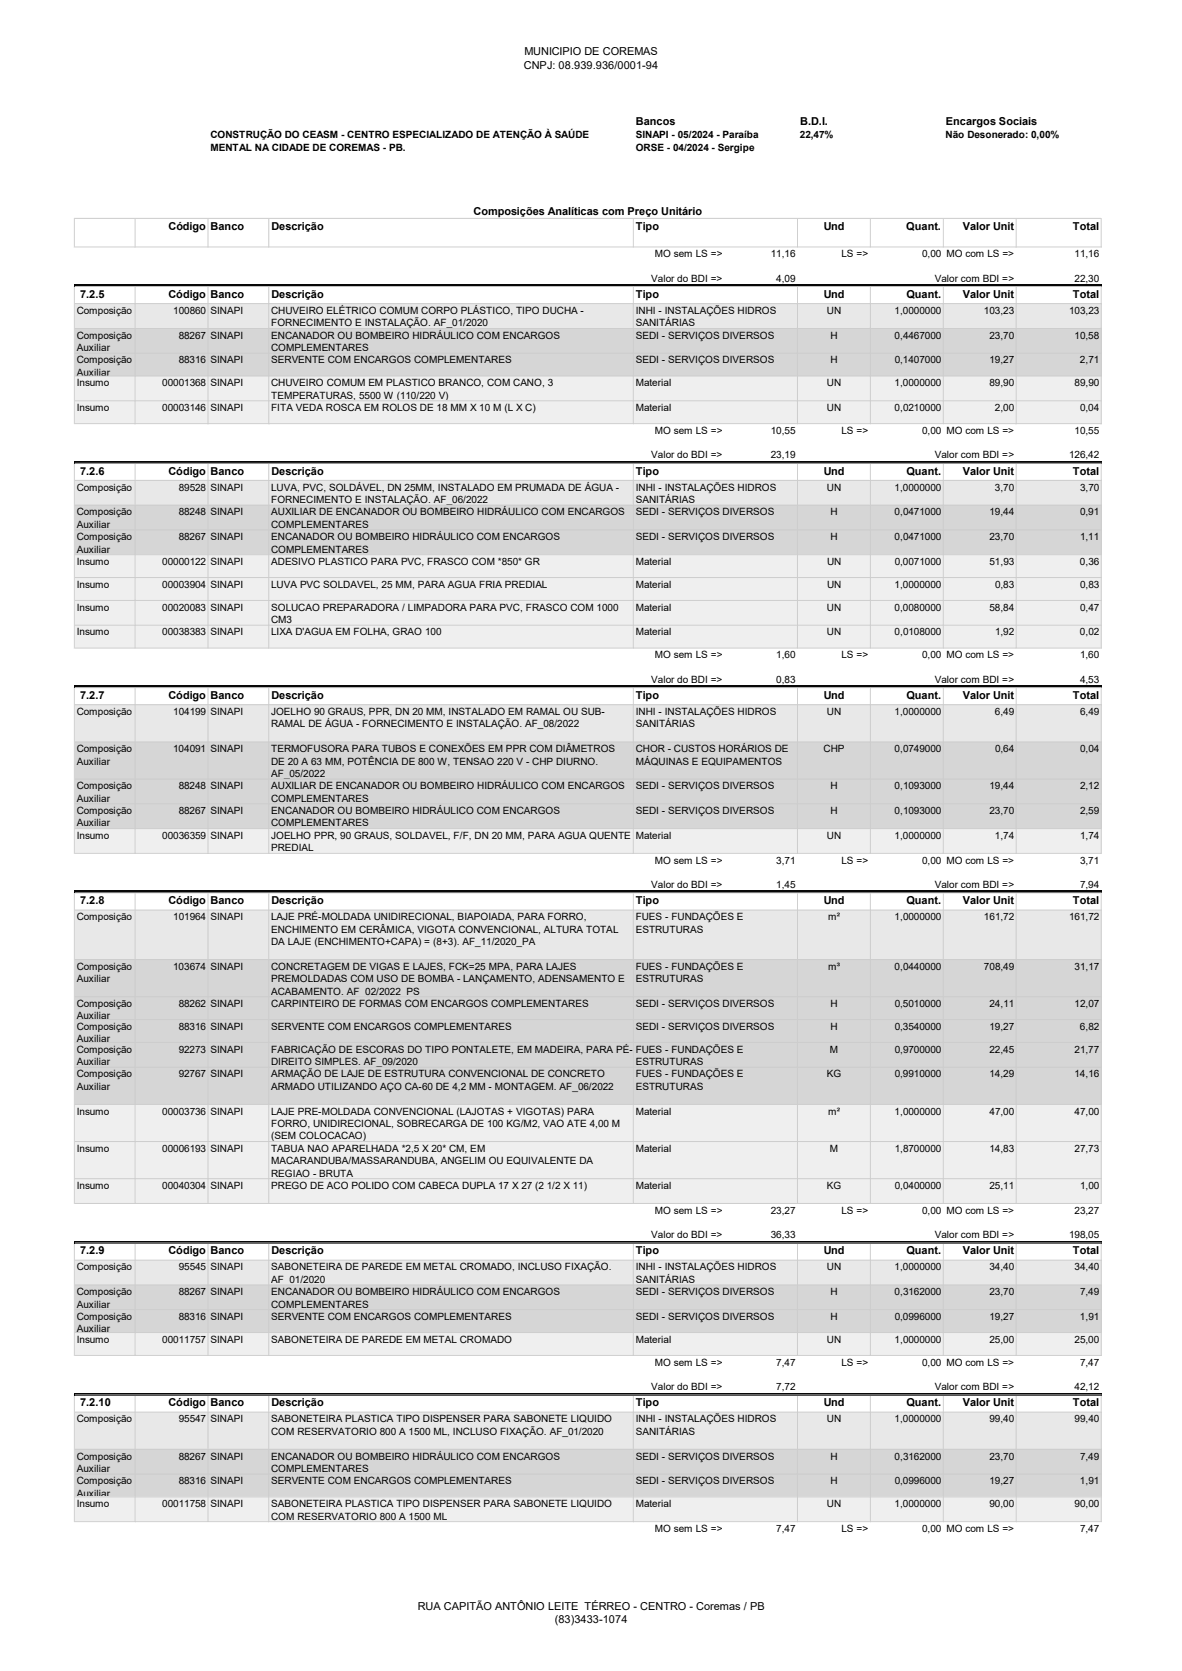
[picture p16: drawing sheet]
<svg xmlns="http://www.w3.org/2000/svg" width="210mm" height="297mm" viewBox="0 0 210 297" stroke-linecap="round" stroke-linejoin="round" font-family="sans-serif">
<defs><g id="words">
<g font-size="1.9">
<text x="93.2" y="9.8">MUNICIPIO DE COREMAS</text>
<text x="93.1" y="12.2">CNPJ: 08.939.936/0001-94</text>
<text x="113" y="22.2">Bancos</text>
<text x="142.2" y="22.2">B.D.I.</text>
<text x="168.1" y="22.2">Encargos Sociais</text>
<text x="29.9" y="40.9">Código Banco</text>
<text x="48.2" y="40.9">Descrição</text>
<text x="84.2" y="38.2">Composições Analíticas com Preço Unitário</text>
<text x="113" y="40.9">Tipo</text>
<text x="146.3" y="40.9">Und</text>
<text x="161" y="40.9">Quant.</text>
<text x="171.1" y="40.9">Valor Unit</text>
<text x="190.6" y="40.9">Total</text>
<text x="14.2" y="53">7.2.5</text>
<text x="29.9" y="53">Código Banco</text>
<text x="48.2" y="53">Descrição</text>
<text x="113" y="53">Tipo</text>
<text x="146.4" y="53">Und</text>
<text x="161" y="53">Quant.</text>
<text x="171.1" y="53">Valor Unit</text>
<text x="190.6" y="53">Total</text>
<text x="14.2" y="84.4">7.2.6</text>
<text x="29.9" y="84.4">Código Banco</text>
<text x="48.2" y="84.4">Descrição</text>
<text x="113" y="84.4">Tipo</text>
<text x="146.4" y="84.4">Und</text>
<text x="161" y="84.4">Quant.</text>
<text x="171.1" y="84.4">Valor Unit</text>
<text x="190.6" y="84.4">Total</text>
<text x="14.2" y="124.2">7.2.7</text>
<text x="29.9" y="124.2">Código Banco</text>
<text x="48.2" y="124.2">Descrição</text>
<text x="113" y="124.2">Tipo</text>
<text x="146.4" y="124.2">Und</text>
<text x="161" y="124.2">Quant.</text>
<text x="171.1" y="124.2">Valor Unit</text>
<text x="190.6" y="124.2">Total</text>
<text x="14.2" y="160.7">7.2.8</text>
<text x="29.9" y="160.7">Código Banco</text>
<text x="48.2" y="160.7">Descrição</text>
<text x="113" y="160.7">Tipo</text>
<text x="146.4" y="160.7">Und</text>
<text x="161" y="160.7">Quant.</text>
<text x="171.1" y="160.7">Valor Unit</text>
<text x="190.6" y="160.7">Total</text>
<text x="14.2" y="223">7.2.9</text>
<text x="29.9" y="223">Código Banco</text>
<text x="48.2" y="223">Descrição</text>
<text x="113" y="223">Tipo</text>
<text x="146.4" y="223">Und</text>
<text x="161" y="223">Quant.</text>
<text x="171.1" y="223">Valor Unit</text>
<text x="190.6" y="223">Total</text>
<text x="14.2" y="250">7.2.10</text>
<text x="29.9" y="250">Código Banco</text>
<text x="48.2" y="250">Descrição</text>
<text x="113" y="250">Tipo</text>
<text x="146.4" y="250">Und</text>
<text x="161" y="250">Quant.</text>
<text x="171.1" y="250">Valor Unit</text>
<text x="190.6" y="250">Total</text>
<text x="74.2" y="286.1">RUA CAPITÃO ANTÔNIO LEITE TÉRREO - CENTRO - Coremas / PB</text>
<text x="98.6" y="288.5">(83)3433-1074</text>
</g>
<g font-size="1.8">
<text x="37.4" y="24.6">CONSTRUÇÃO DO CEASM - CENTRO ESPECIALIZADO DE ATENÇÃO À SAÚDE</text>
<text x="37.4" y="26.9">MENTAL NA CIDADE DE COREMAS - PB.</text>
<text x="112.9" y="24.6">SINAPI - 05/2024 - Paraíba</text>
<text x="112.9" y="26.9">ORSE - 04/2024 - Sergipe</text>
<text x="142.1" y="24.6">22,47%</text>
<text x="168" y="24.6">Não Desonerado: 0,00%</text>
<text x="116.4" y="45.7">MO sem LS =&gt;</text>
<text x="136.9" y="45.7">11,16</text>
<text x="149.5" y="45.7">LS =&gt;</text>
<text x="163.8" y="45.7">0,00 MO com LS =&gt;</text>
<text x="190.9" y="45.7">11,16</text>
<text x="115.7" y="50">Valor do BDI =&gt;</text>
<text x="137.9" y="50">4,09</text>
<text x="166.1" y="50">Valor com BDI =&gt;</text>
<text x="190.9" y="50">22,30</text>
<text x="13.6" y="55.8">Composição</text>
<text x="30.8" y="55.8">100860 SINAPI</text>
<text x="48.2" y="58">FORNECIMENTO E INSTALAÇÃO. AF_01/2020</text>
<text x="48.2" y="55.8">CHUVEIRO ELÉTRICO COMUM CORPO PLÁSTICO, TIPO DUCHA -</text>
<text x="112.9" y="55.8">INHI - INSTALAÇÕES HIDROS</text>
<text x="112.9" y="58">SANITÁRIAS</text>
<text x="146.9" y="55.8">UN</text>
<text x="159" y="55.8">1,0000000</text>
<text x="174.8" y="55.8">103,23</text>
<text x="189.9" y="55.8">103,23</text>
<text x="13.6" y="60.2">Composição</text>
<text x="13.6" y="62.4">Auxiliar</text>
<text x="13.6" y="64.6">Composição</text>
<text x="31.8" y="60.2">88267 SINAPI</text>
<text x="31.8" y="64.6">88316 SINAPI</text>
<text x="48.2" y="60.2">ENCANADOR OU BOMBEIRO HIDRÁULICO COM ENCARGOS</text>
<text x="48.2" y="64.6">SERVENTE COM ENCARGOS COMPLEMENTARES</text>
<text x="48.2" y="62.4">COMPLEMENTARES</text>
<text x="112.9" y="60.2">SEDI - SERVIÇOS DIVERSOS</text>
<text x="112.9" y="64.6">SEDI - SERVIÇOS DIVERSOS</text>
<text x="147.6" y="64.6">H</text>
<text x="147.6" y="60.2">H</text>
<text x="159" y="60.2">0,4467000</text>
<text x="159" y="64.6">0,1407000</text>
<text x="175.8" y="60.2">23,70</text>
<text x="175.8" y="64.6">19,27</text>
<text x="190.9" y="60.2">10,58</text>
<text x="191.9" y="64.6">2,71</text>
<text x="13.6" y="66.8">Auxiliar</text>
<text x="13.6" y="68.7">Insumo</text>
<text x="28.8" y="68.7">00001368 SINAPI</text>
<text x="48.2" y="68.7">CHUVEIRO COMUM EM PLASTICO BRANCO, COM CANO, 3</text>
<text x="48.2" y="70.9">TEMPERATURAS, 5500 W (110/220 V)</text>
<text x="112.9" y="68.7">Material</text>
<text x="146.9" y="68.7">UN</text>
<text x="159" y="68.7">1,0000000</text>
<text x="175.8" y="68.7">89,90</text>
<text x="190.9" y="68.7">89,90</text>
<text x="13.6" y="73.1">Insumo</text>
<text x="28.8" y="73.1">00003146 SINAPI</text>
<text x="48.2" y="73.1">FITA VEDA ROSCA EM ROLOS DE 18 MM X 10 M (L X C)</text>
<text x="112.9" y="73.1">Material</text>
<text x="116.4" y="77.1">MO sem LS =&gt;</text>
<text x="136.9" y="77.1">10,55</text>
<text x="146.9" y="73.1">UN</text>
<text x="149.5" y="77.1">LS =&gt;</text>
<text x="159" y="73.1">0,0210000</text>
<text x="163.8" y="77.1">0,00 MO com LS =&gt;</text>
<text x="176.8" y="73.1">2,00</text>
<text x="190.9" y="77.1">10,55</text>
<text x="191.9" y="73.1">0,04</text>
<text x="115.7" y="81.4">Valor do BDI =&gt;</text>
<text x="137" y="81.4">23,19</text>
<text x="166.1" y="81.4">Valor com BDI =&gt;</text>
<text x="190" y="81.4">126,42</text>
<text x="13.6" y="87.2">Composição</text>
<text x="31.7" y="87.2">89528 SINAPI</text>
<text x="48.2" y="87.2">LUVA, PVC, SOLDÁVEL, DN 25MM, INSTALADO EM PRUMADA DE ÁGUA -</text>
<text x="48.2" y="89.4">FORNECIMENTO E INSTALAÇÃO. AF_06/2022</text>
<text x="112.9" y="87.2">INHI - INSTALAÇÕES HIDROS</text>
<text x="112.9" y="89.4">SANITÁRIAS</text>
<text x="146.9" y="87.2">UN</text>
<text x="159" y="87.2">1,0000000</text>
<text x="176.8" y="87.2">3,70</text>
<text x="191.9" y="87.2">3,70</text>
<text x="13.6" y="91.6">Composição</text>
<text x="13.6" y="93.8">Auxiliar</text>
<text x="31.8" y="91.6">88248 SINAPI</text>
<text x="48.2" y="91.6">AUXILIAR DE ENCANADOR OU BOMBEIRO HIDRÁULICO COM ENCARGOS</text>
<text x="48.2" y="93.8">COMPLEMENTARES</text>
<text x="112.9" y="91.6">SEDI - SERVIÇOS DIVERSOS</text>
<text x="147.6" y="91.6">H</text>
<text x="159" y="91.6">0,0471000</text>
<text x="175.8" y="91.6">19,44</text>
<text x="191.9" y="91.6">0,91</text>
<text x="13.6" y="96">Composição</text>
<text x="13.6" y="98.2">Auxiliar</text>
<text x="13.6" y="100.4">Insumo</text>
<text x="28.8" y="100.4">00000122 SINAPI</text>
<text x="31.8" y="96">88267 SINAPI</text>
<text x="48.2" y="100.4">ADESIVO PLASTICO PARA PVC, FRASCO COM *850* GR</text>
<text x="48.2" y="96">ENCANADOR OU BOMBEIRO HIDRÁULICO COM ENCARGOS</text>
<text x="48.2" y="98.2">COMPLEMENTARES</text>
<text x="112.9" y="96">SEDI - SERVIÇOS DIVERSOS</text>
<text x="112.9" y="100.4">Material</text>
<text x="146.9" y="100.4">UN</text>
<text x="147.6" y="96">H</text>
<text x="159" y="96">0,0471000</text>
<text x="159" y="100.4">0,0071000</text>
<text x="175.8" y="96">23,70</text>
<text x="175.8" y="100.4">51,93</text>
<text x="191.9" y="100.4">0,36</text>
<text x="191.9" y="96">1,11</text>
<text x="13.6" y="104.5">Insumo</text>
<text x="28.8" y="104.5">00003904 SINAPI</text>
<text x="48.2" y="104.5">LUVA PVC SOLDAVEL, 25 MM, PARA AGUA FRIA PREDIAL</text>
<text x="112.9" y="104.5">Material</text>
<text x="146.9" y="104.5">UN</text>
<text x="159" y="104.5">1,0000000</text>
<text x="176.8" y="104.5">0,83</text>
<text x="191.9" y="104.5">0,83</text>
<text x="13.6" y="108.5">Insumo</text>
<text x="13.6" y="112.9">Insumo</text>
<text x="28.8" y="108.5">00020083 SINAPI</text>
<text x="28.8" y="112.9">00038383 SINAPI</text>
<text x="48.2" y="108.5">SOLUCAO PREPARADORA / LIMPADORA PARA PVC, FRASCO COM 1000</text>
<text x="48.2" y="112.9">LIXA D'AGUA EM FOLHA, GRAO 100</text>
<text x="48.2" y="110.7">CM3</text>
<text x="112.9" y="108.5">Material</text>
<text x="112.9" y="112.9">Material</text>
<text x="146.9" y="108.5">UN</text>
<text x="146.9" y="112.9">UN</text>
<text x="159" y="108.5">0,0080000</text>
<text x="159" y="112.9">0,0108000</text>
<text x="175.8" y="108.5">58,84</text>
<text x="176.8" y="112.9">1,92</text>
<text x="191.9" y="112.9">0,02</text>
<text x="191.9" y="108.5">0,47</text>
<text x="116.4" y="117">MO sem LS =&gt;</text>
<text x="137.9" y="117">1,60</text>
<text x="149.5" y="117">LS =&gt;</text>
<text x="163.8" y="117">0,00 MO com LS =&gt;</text>
<text x="191.9" y="117">1,60</text>
<text x="115.7" y="121.3">Valor do BDI =&gt;</text>
<text x="137.9" y="121.3">0,83</text>
<text x="166.1" y="121.3">Valor com BDI =&gt;</text>
<text x="191.9" y="121.3">4,53</text>
<text x="13.6" y="127.1">Composição</text>
<text x="30.8" y="127.1">104199 SINAPI</text>
<text x="48.2" y="129.3">RAMAL DE ÁGUA - FORNECIMENTO E INSTALAÇÃO. AF_08/2022</text>
<text x="48.2" y="127.1">JOELHO 90 GRAUS, PPR, DN 20 MM, INSTALADO EM RAMAL OU SUB-</text>
<text x="112.9" y="127.1">INHI - INSTALAÇÕES HIDROS</text>
<text x="112.9" y="129.3">SANITÁRIAS</text>
<text x="146.9" y="127.1">UN</text>
<text x="159" y="127.1">1,0000000</text>
<text x="176.8" y="127.1">6,49</text>
<text x="191.9" y="127.1">6,49</text>
<text x="13.6" y="133.7">Composição</text>
<text x="13.6" y="135.9">Auxiliar</text>
<text x="30.8" y="133.7">104091 SINAPI</text>
<text x="48.2" y="133.7">TERMOFUSORA PARA TUBOS E CONEXÕES EM PPR COM DIÂMETROS</text>
<text x="48.2" y="135.9">DE 20 A 63 MM, POTÊNCIA DE 800 W, TENSAO 220 V - CHP DIURNO.</text>
<text x="112.9" y="133.7">CHOR - CUSTOS HORÁRIOS DE</text>
<text x="112.9" y="135.9">MÁQUINAS E EQUIPAMENTOS</text>
<text x="146.3" y="133.7">CHP</text>
<text x="159" y="133.7">0,0749000</text>
<text x="176.8" y="133.7">0,64</text>
<text x="191.9" y="133.7">0,04</text>
<text x="13.6" y="140.3">Composição</text>
<text x="13.6" y="142.5">Auxiliar</text>
<text x="31.8" y="140.3">88248 SINAPI</text>
<text x="48.2" y="140.3">AUXILIAR DE ENCANADOR OU BOMBEIRO HIDRÁULICO COM ENCARGOS</text>
<text x="48.2" y="138.1">AF_05/2022</text>
<text x="48.2" y="142.5">COMPLEMENTARES</text>
<text x="112.9" y="140.3">SEDI - SERVIÇOS DIVERSOS</text>
<text x="147.6" y="140.3">H</text>
<text x="159" y="140.3">0,1093000</text>
<text x="175.8" y="140.3">19,44</text>
<text x="191.9" y="140.3">2,12</text>
<text x="13.6" y="144.7">Composição</text>
<text x="13.6" y="146.9">Auxiliar</text>
<text x="13.6" y="149.1">Insumo</text>
<text x="28.8" y="149.1">00036359 SINAPI</text>
<text x="31.8" y="144.7">88267 SINAPI</text>
<text x="48.2" y="144.7">ENCANADOR OU BOMBEIRO HIDRÁULICO COM ENCARGOS</text>
<text x="48.2" y="146.9">COMPLEMENTARES</text>
<text x="48.2" y="149.1">JOELHO PPR, 90 GRAUS, SOLDAVEL, F/F, DN 20 MM, PARA AGUA QUENTE</text>
<text x="112.9" y="144.7">SEDI - SERVIÇOS DIVERSOS</text>
<text x="112.9" y="149.1">Material</text>
<text x="146.9" y="149.1">UN</text>
<text x="147.6" y="144.7">H</text>
<text x="159" y="144.7">0,1093000</text>
<text x="159" y="149.1">1,0000000</text>
<text x="175.8" y="144.7">23,70</text>
<text x="176.8" y="149.1">1,74</text>
<text x="191.9" y="144.7">2,59</text>
<text x="191.9" y="149.1">1,74</text>
<text x="48.2" y="151.3">PREDIAL</text>
<text x="116.4" y="153.5">MO sem LS =&gt;</text>
<text x="137.9" y="153.5">3,71</text>
<text x="149.5" y="153.5">LS =&gt;</text>
<text x="163.8" y="153.5">0,00 MO com LS =&gt;</text>
<text x="191.9" y="153.5">3,71</text>
<text x="115.7" y="157.8">Valor do BDI =&gt;</text>
<text x="137.9" y="157.8">1,45</text>
<text x="166.1" y="157.8">Valor com BDI =&gt;</text>
<text x="191.9" y="157.8">7,94</text>
<text x="13.6" y="163.6">Composição</text>
<text x="30.8" y="163.6">101964 SINAPI</text>
<text x="48.2" y="165.8">ENCHIMENTO EM CERÂMICA, VIGOTA CONVENCIONAL, ALTURA TOTAL</text>
<text x="48.2" y="168">DA LAJE (ENCHIMENTO+CAPA) = (8+3). AF_11/2020_PA</text>
<text x="48.2" y="163.6">LAJE PRÉ-MOLDADA UNIDIRECIONAL, BIAPOIADA, PARA FORRO,</text>
<text x="112.9" y="163.6">FUES - FUNDAÇÕES E</text>
<text x="112.9" y="165.8">ESTRUTURAS</text>
<text x="147.2" y="163.6">m²</text>
<text x="159" y="163.6">1,0000000</text>
<text x="174.8" y="163.6">161,72</text>
<text x="189.9" y="163.6">161,72</text>
<text x="13.6" y="172.4">Composição</text>
<text x="30.8" y="172.4">103674 SINAPI</text>
<text x="48.2" y="172.4">CONCRETAGEM DE VIGAS E LAJES, FCK=25 MPA, PARA LAJES</text>
<text x="112.9" y="172.4">FUES - FUNDAÇÕES E</text>
<text x="147.2" y="172.4">m³</text>
<text x="159" y="172.4">0,0440000</text>
<text x="174.8" y="172.4">708,49</text>
<text x="190.9" y="172.4">31,17</text>
<text x="13.6" y="174.6">Auxiliar</text>
<text x="13.6" y="179">Composição</text>
<text x="31.8" y="179">88262 SINAPI</text>
<text x="48.2" y="179">CARPINTEIRO DE FORMAS COM ENCARGOS COMPLEMENTARES</text>
<text x="48.2" y="174.6">PREMOLDADAS COM USO DE BOMBA - LANÇAMENTO, ADENSAMENTO E</text>
<text x="48.2" y="176.8">ACABAMENTO. AF_02/2022_PS</text>
<text x="112.9" y="174.6">ESTRUTURAS</text>
<text x="112.9" y="179">SEDI - SERVIÇOS DIVERSOS</text>
<text x="147.6" y="179">H</text>
<text x="159" y="179">0,5010000</text>
<text x="175.8" y="179">24,11</text>
<text x="190.9" y="179">12,07</text>
<text x="13.6" y="181.2">Auxiliar</text>
<text x="13.6" y="183">Composição</text>
<text x="13.6" y="185.3">Auxiliar</text>
<text x="31.8" y="183">88316 SINAPI</text>
<text x="48.2" y="183">SERVENTE COM ENCARGOS COMPLEMENTARES</text>
<text x="112.9" y="183">SEDI - SERVIÇOS DIVERSOS</text>
<text x="147.6" y="183">H</text>
<text x="159" y="183">0,3540000</text>
<text x="175.8" y="183">19,27</text>
<text x="191.9" y="183">6,82</text>
<text x="13.6" y="187.1">Composição</text>
<text x="13.6" y="189.3">Auxiliar</text>
<text x="13.6" y="191.5">Composição</text>
<text x="31.8" y="187.1">92273 SINAPI</text>
<text x="31.8" y="191.5">92767 SINAPI</text>
<text x="48.2" y="191.5">ARMAÇÃO DE LAJE DE ESTRUTURA CONVENCIONAL DE CONCRETO</text>
<text x="48.2" y="187.1">FABRICAÇÃO DE ESCORAS DO TIPO PONTALETE, EM MADEIRA, PARA PÉ-</text>
<text x="48.2" y="189.3">DIREITO SIMPLES. AF_09/2020</text>
<text x="112.9" y="187.1">FUES - FUNDAÇÕES E</text>
<text x="112.9" y="189.3">ESTRUTURAS</text>
<text x="112.9" y="191.5">FUES - FUNDAÇÕES E</text>
<text x="146.9" y="191.5">KG</text>
<text x="147.4" y="187.1">M</text>
<text x="159" y="191.5">0,9910000</text>
<text x="159" y="187.1">0,9700000</text>
<text x="175.8" y="187.1">22,45</text>
<text x="175.8" y="191.5">14,29</text>
<text x="190.9" y="187.1">21,77</text>
<text x="190.9" y="191.5">14,16</text>
<text x="13.6" y="193.7">Auxiliar</text>
<text x="48.2" y="193.7">ARMADO UTILIZANDO AÇO CA-60 DE 4,2 MM - MONTAGEM. AF_06/2022</text>
<text x="112.9" y="193.7">ESTRUTURAS</text>
<text x="13.6" y="198.1">Insumo</text>
<text x="28.8" y="198.1">00003736 SINAPI</text>
<text x="48.2" y="198.1">LAJE PRE-MOLDADA CONVENCIONAL (LAJOTAS + VIGOTAS) PARA</text>
<text x="48.2" y="200.3">FORRO, UNIDIRECIONAL, SOBRECARGA DE 100 KG/M2, VAO ATE 4,00 M</text>
<text x="48.2" y="202.5">(SEM COLOCACAO)</text>
<text x="112.9" y="198.1">Material</text>
<text x="147.2" y="198.1">m²</text>
<text x="159" y="198.1">1,0000000</text>
<text x="175.8" y="198.1">47,00</text>
<text x="190.9" y="198.1">47,00</text>
<text x="13.6" y="204.7">Insumo</text>
<text x="28.8" y="204.7">00006193 SINAPI</text>
<text x="48.2" y="204.7">TABUA NAO APARELHADA *2,5 X 20* CM, EM</text>
<text x="48.2" y="206.9">MACARANDUBA/MASSARANDUBA, ANGELIM OU EQUIVALENTE DA</text>
<text x="48.2" y="209.1">REGIAO - BRUTA</text>
<text x="112.9" y="204.7">Material</text>
<text x="147.4" y="204.7">M</text>
<text x="159" y="204.7">1,8700000</text>
<text x="175.8" y="204.7">14,83</text>
<text x="190.9" y="204.7">27,73</text>
<text x="13.6" y="211.3">Insumo</text>
<text x="28.8" y="211.3">00040304 SINAPI</text>
<text x="48.2" y="211.3">PREGO DE ACO POLIDO COM CABECA DUPLA 17 X 27 (2 1/2 X 11)</text>
<text x="112.9" y="211.3">Material</text>
<text x="116.4" y="215.7">MO sem LS =&gt;</text>
<text x="136.9" y="215.7">23,27</text>
<text x="146.9" y="211.3">KG</text>
<text x="149.5" y="215.7">LS =&gt;</text>
<text x="159" y="211.3">0,0400000</text>
<text x="163.8" y="215.7">0,00 MO com LS =&gt;</text>
<text x="175.8" y="211.3">25,11</text>
<text x="190.9" y="215.7">23,27</text>
<text x="191.9" y="211.3">1,00</text>
<text x="115.7" y="220">Valor do BDI =&gt;</text>
<text x="137" y="220">36,33</text>
<text x="166.1" y="220">Valor com BDI =&gt;</text>
<text x="190" y="220">198,05</text>
<text x="13.6" y="225.8">Composição</text>
<text x="31.7" y="225.8">95545 SINAPI</text>
<text x="48.2" y="225.8">SABONETEIRA DE PAREDE EM METAL CROMADO, INCLUSO FIXAÇÃO.</text>
<text x="112.9" y="225.8">INHI - INSTALAÇÕES HIDROS</text>
<text x="146.9" y="225.8">UN</text>
<text x="159" y="225.8">1,0000000</text>
<text x="175.8" y="225.8">34,40</text>
<text x="190.9" y="225.8">34,40</text>
<text x="13.6" y="230.2">Composição</text>
<text x="13.6" y="232.4">Auxiliar</text>
<text x="31.8" y="230.2">88267 SINAPI</text>
<text x="48.2" y="230.2">ENCANADOR OU BOMBEIRO HIDRÁULICO COM ENCARGOS</text>
<text x="48.2" y="228">AF_01/2020</text>
<text x="48.2" y="232.4">COMPLEMENTARES</text>
<text x="112.9" y="230.2">SEDI - SERVIÇOS DIVERSOS</text>
<text x="112.9" y="228">SANITÁRIAS</text>
<text x="147.6" y="230.2">H</text>
<text x="159" y="230.2">0,3162000</text>
<text x="175.8" y="230.2">23,70</text>
<text x="191.9" y="230.2">7,49</text>
<text x="13.6" y="234.6">Composição</text>
<text x="13.6" y="236.8">Auxiliar</text>
<text x="13.6" y="238.7">Insumo</text>
<text x="28.8" y="238.7">00011757 SINAPI</text>
<text x="31.8" y="234.6">88316 SINAPI</text>
<text x="48.2" y="238.7">SABONETEIRA DE PAREDE EM METAL CROMADO</text>
<text x="48.2" y="234.6">SERVENTE COM ENCARGOS COMPLEMENTARES</text>
<text x="112.9" y="234.6">SEDI - SERVIÇOS DIVERSOS</text>
<text x="112.9" y="238.7">Material</text>
<text x="146.9" y="238.7">UN</text>
<text x="147.6" y="234.6">H</text>
<text x="159" y="238.7">1,0000000</text>
<text x="159" y="234.6">0,0996000</text>
<text x="175.8" y="238.7">25,00</text>
<text x="175.8" y="234.6">19,27</text>
<text x="190.9" y="238.7">25,00</text>
<text x="191.9" y="234.6">1,91</text>
<text x="116.4" y="242.7">MO sem LS =&gt;</text>
<text x="137.9" y="242.7">7,47</text>
<text x="149.5" y="242.7">LS =&gt;</text>
<text x="163.8" y="242.7">0,00 MO com LS =&gt;</text>
<text x="191.9" y="242.7">7,47</text>
<text x="115.7" y="247.1">Valor do BDI =&gt;</text>
<text x="137.9" y="247.1">7,72</text>
<text x="166.1" y="247.1">Valor com BDI =&gt;</text>
<text x="190.9" y="247.1">42,12</text>
<text x="13.6" y="252.8">Composição</text>
<text x="31.7" y="252.8">95547 SINAPI</text>
<text x="48.2" y="252.8">SABONETEIRA PLASTICA TIPO DISPENSER PARA SABONETE LIQUIDO</text>
<text x="48.2" y="255">COM RESERVATORIO 800 A 1500 ML, INCLUSO FIXAÇÃO. AF_01/2020</text>
<text x="112.9" y="252.8">INHI - INSTALAÇÕES HIDROS</text>
<text x="112.9" y="255">SANITÁRIAS</text>
<text x="146.9" y="252.8">UN</text>
<text x="159" y="252.8">1,0000000</text>
<text x="175.8" y="252.8">99,40</text>
<text x="190.9" y="252.8">99,40</text>
<text x="13.6" y="259.4">Composição</text>
<text x="13.6" y="261.6">Auxiliar</text>
<text x="13.6" y="263.8">Composição</text>
<text x="31.8" y="259.4">88267 SINAPI</text>
<text x="31.8" y="263.8">88316 SINAPI</text>
<text x="48.2" y="259.4">ENCANADOR OU BOMBEIRO HIDRÁULICO COM ENCARGOS</text>
<text x="48.2" y="263.8">SERVENTE COM ENCARGOS COMPLEMENTARES</text>
<text x="48.2" y="261.6">COMPLEMENTARES</text>
<text x="112.9" y="259.4">SEDI - SERVIÇOS DIVERSOS</text>
<text x="112.9" y="263.8">SEDI - SERVIÇOS DIVERSOS</text>
<text x="147.6" y="263.8">H</text>
<text x="147.6" y="259.4">H</text>
<text x="159" y="259.4">0,3162000</text>
<text x="159" y="263.8">0,0996000</text>
<text x="175.8" y="259.4">23,70</text>
<text x="175.8" y="263.8">19,27</text>
<text x="191.9" y="263.8">1,91</text>
<text x="191.9" y="259.4">7,49</text>
<text x="13.6" y="266">Auxiliar</text>
<text x="13.6" y="267.9">Insumo</text>
<text x="28.8" y="267.9">00011758 SINAPI</text>
<text x="48.2" y="267.9">SABONETEIRA PLASTICA TIPO DISPENSER PARA SABONETE LIQUIDO</text>
<text x="112.9" y="267.9">Material</text>
<text x="146.9" y="267.9">UN</text>
<text x="159" y="267.9">1,0000000</text>
<text x="175.8" y="267.9">90,00</text>
<text x="190.9" y="267.9">90,00</text>
<text x="48.2" y="270.1">COM RESERVATORIO 800 A 1500 ML</text>
<text x="116.4" y="272.3">MO sem LS =&gt;</text>
<text x="137.9" y="272.3">7,47</text>
<text x="149.5" y="272.3">LS =&gt;</text>
<text x="163.8" y="272.3">0,00 MO com LS =&gt;</text>
<text x="191.9" y="272.3">7,47</text>
</g>
</g></defs>
<g fill="#ccc">
<path d="M13.1 38.7h.2v5.3h-.2zM23.9 38.9h.2v5.1h-.2zM36.9 38.9h.1v5.1h-.1zM47.7 38.9h.1v5.1h-.1zM112.4 38.9h.2v5.1h-.2zM141.6 38.9h.2v5.1h-.2zM154.6 38.9h.1v5.1h-.1zM167.5 38.9h.2v5.1h-.2zM180.5 38.9h.1v5.1h-.1zM195.6 38.9h.1v5.1h-.1z" fill-rule="evenodd"/>
<path d="M13.3 38.7h182.4v.2h-182.4zM13.3 43.8h182.4v.2h-182.4z" fill-rule="evenodd"/>
</g>
<path d="M13.4 44.1h182.3v6.7h-182.3z" fill="#fff"/>
<path d="M13.4 50.9h182.3" fill="none" stroke="#dff0d8" stroke-width=".21"/>
<path d="M13.4 50.9h182.3v3.1h-182.3z" fill="#fff"/>
<path d="M13.4 54h182.3v4.4h-182.3z" fill="#dff0d8"/>
<path d="M13.4 58.4h182.3v8.5h-182.3z" fill="#d6d6d6"/>
<path d="M13.4 66.8h182.3v8.6h-182.3z" fill="#efefef"/>
<path d="M13.4 75.3h182.3v6.9h-182.3z" fill="#fff"/>
<path d="M13.4 82.3h182.3" fill="none" stroke="#dff0d8" stroke-width=".21"/>
<path d="M13.4 82.3h182.3v3.1h-182.3z" fill="#fff"/>
<path d="M13.4 85.4h182.3v4.4h-182.3z" fill="#dff0d8"/>
<path d="M13.4 89.8h182.3v8.8h-182.3z" fill="#d6d6d6"/>
<path d="M13.4 98.6h182.3v16.6h-182.3z" fill="#efefef"/>
<path d="M13.4 115.2h182.3v6.9h-182.3z" fill="#fff"/>
<path d="M13.4 122.2h182.3" fill="none" stroke="#dff0d8" stroke-width=".21"/>
<path d="M13.4 122.2h182.3v3.1h-182.3z" fill="#fff"/>
<path d="M13.4 125.3h182.3v6.6h-182.3z" fill="#dff0d8"/>
<path d="M13.4 131.9h182.3v15.4h-182.3z" fill="#d6d6d6"/>
<path d="M13.4 147.3h182.3v4.4h-182.3z" fill="#efefef"/>
<path d="M13.4 151.7h182.3v6.9h-182.3z" fill="#fff"/>
<path d="M13.4 158.6h182.3" fill="none" stroke="#dff0d8" stroke-width=".21"/>
<path d="M13.4 158.7h182.3v3.1h-182.3z" fill="#fff"/>
<path d="M13.4 161.8h182.3v8.8h-182.3z" fill="#dff0d8"/>
<path d="M13.4 170.6h182.3v25.7h-182.3z" fill="#d6d6d6"/>
<path d="M13.4 196.3h182.3v17.7h-182.3z" fill="#efefef"/>
<path d="M13.4 213.9h182.3v6.9h-182.3z" fill="#fff"/>
<path d="M13.4 220.9h182.3" fill="none" stroke="#dff0d8" stroke-width=".21"/>
<path d="M13.4 220.9h182.3v3.1h-182.3z" fill="#fff"/>
<path d="M13.4 224h182.3v4.4h-182.3z" fill="#dff0d8"/>
<path d="M13.4 228.4h182.3v8.5h-182.3z" fill="#d6d6d6"/>
<path d="M13.4 236.9h182.3v4.1h-182.3z" fill="#efefef"/>
<path d="M13.4 240.9h182.3v6.9h-182.3z" fill="#fff"/>
<path d="M13.4 247.9h182.3" fill="none" stroke="#dff0d8" stroke-width=".21"/>
<path d="M13.4 247.9h182.3v3.1h-182.3z" fill="#fff"/>
<path d="M13.4 251h182.3v6.6h-182.3z" fill="#dff0d8"/>
<path d="M13.4 257.6h182.3v8.5h-182.3z" fill="#d6d6d6"/>
<path d="M13.4 266.1h182.3v4.4h-182.3z" fill="#efefef"/>
<path d="M13.4 270.5h182.3v4.3h-182.3z" fill="#fff"/>
<path d="M13.1 50.8h.2v24.6h-.2zM23.9 51h.2v24.4h-.2zM36.9 51h.1v24.4h-.1zM47.7 51h.1v24.4h-.1zM112.4 51h.2v24.4h-.2zM141.6 51h.2v24.4h-.2zM154.6 51h.1v24.4h-.1zM167.5 51h.2v24.4h-.2zM180.5 51h.1v24.4h-.1zM195.6 51h.1v24.4h-.1zM13.1 82.3h.2v33h-.2zM23.9 82.4h.2v32.9h-.2zM36.9 82.4h.1v32.9h-.1zM47.7 82.4h.1v32.9h-.1zM112.4 82.4h.2v32.9h-.2zM141.6 82.4h.2v32.9h-.2zM154.6 82.4h.1v32.9h-.1zM167.5 82.4h.2v32.9h-.2zM180.5 82.4h.1v32.9h-.1zM195.6 82.4h.1v32.9h-.1zM13.1 122.1h.2v29.7h-.2zM23.9 122.3h.2v29.5h-.2zM36.9 122.3h.1v29.5h-.1zM47.7 122.3h.1v29.5h-.1zM112.4 122.3h.2v29.5h-.2zM141.6 122.3h.2v29.5h-.2zM154.6 122.3h.1v29.5h-.1zM167.5 122.3h.2v29.5h-.2zM180.5 122.3h.1v29.5h-.1zM195.6 122.3h.1v29.5h-.1zM13.1 158.6h.2v55.4h-.2zM23.9 158.8h.2v55.2h-.2zM36.9 158.8h.1v55.2h-.1zM47.7 158.8h.1v55.2h-.1zM112.4 158.8h.2v55.2h-.2zM141.6 158.8h.2v55.2h-.2zM154.6 158.8h.1v55.2h-.1zM167.5 158.8h.2v55.2h-.2zM180.5 158.8h.1v55.2h-.1zM195.6 158.8h.1v55.2h-.1zM13.1 220.9h.2v20.1h-.2zM23.9 221h.2v20h-.2zM36.9 221h.1v20h-.1zM47.7 221h.1v20h-.1zM112.4 221h.2v20h-.2zM141.6 221h.2v20h-.2zM154.6 221h.1v20h-.1zM167.5 221h.2v20h-.2zM180.5 221h.1v20h-.1zM195.6 221h.1v20h-.1zM13.1 247.9h.2v22.7h-.2zM23.9 248h.2v22.6h-.2zM36.9 248h.1v22.6h-.1zM47.7 248h.1v22.6h-.1zM112.4 248h.2v22.6h-.2zM141.6 248h.2v22.6h-.2zM154.6 248h.1v22.6h-.1zM167.5 248h.2v22.6h-.2zM180.5 248h.1v22.6h-.1zM195.6 248h.1v22.6h-.1z" fill-rule="evenodd" fill="#ccc"/>
<path d="M13.2 50.5h182.5v.5h-182.5z" fill="#000"/>
<path d="M13.3 50.8h182.4v.2h-182.4zM13.3 53.9h182.4v.2h-182.4zM13.3 58.3h182.4v.2h-182.4zM13.3 62.7h182.4v.2h-182.4zM13.3 66.8h182.4v.1h-182.4zM13.3 71.2h182.4v.1h-182.4zM13.3 75.2h182.4v.2h-182.4z" fill-rule="evenodd" fill="#ccc"/>
<path d="M13.2 81.9h182.5v.5h-182.5z" fill="#000"/>
<path d="M13.3 82.3h182.4v.1h-182.4zM13.3 85.3h182.4v.2h-182.4zM13.3 89.7h182.4v.2h-182.4zM13.3 94.1h182.4v.2h-182.4zM13.3 98.5h182.4v.2h-182.4zM13.3 102.6h182.4v.1h-182.4zM13.3 106.6h182.4v.2h-182.4zM13.3 111h182.4v.2h-182.4zM13.3 115.1h182.4v.2h-182.4z" fill-rule="evenodd" fill="#ccc"/>
<path d="M13.2 121.8h182.5v.5h-182.5z" fill="#000"/>
<path d="M13.3 122.1h182.4v.2h-182.4zM13.3 125.2h182.4v.1h-182.4zM13.3 131.8h182.4v.2h-182.4zM13.3 138.4h182.4v.2h-182.4zM13.3 142.8h182.4v.2h-182.4zM13.3 147.2h182.4v.2h-182.4zM13.3 151.6h182.4v.2h-182.4z" fill-rule="evenodd" fill="#ccc"/>
<path d="M13.2 158.3h182.5v.5h-182.5z" fill="#000"/>
<path d="M13.3 158.6h182.4v.2h-182.4zM13.3 161.7h182.4v.1h-182.4zM13.3 170.5h182.4v.1h-182.4zM13.3 177.1h182.4v.1h-182.4zM13.3 181.1h182.4v.2h-182.4zM13.3 185.2h182.4v.2h-182.4zM13.3 189.6h182.4v.2h-182.4zM13.3 196.2h182.4v.2h-182.4zM13.3 202.8h182.4v.2h-182.4zM13.3 209.4h182.4v.2h-182.4zM13.3 213.8h182.4v.2h-182.4z" fill-rule="evenodd" fill="#ccc"/>
<path d="M13.2 220.5h182.5v.5h-182.5z" fill="#000"/>
<path d="M13.3 220.9h182.4v.1h-182.4zM13.3 223.9h182.4v.2h-182.4zM13.3 228.3h182.4v.2h-182.4zM13.3 232.7h182.4v.2h-182.4zM13.3 236.8h182.4v.1h-182.4zM13.3 240.8h182.4v.2h-182.4z" fill-rule="evenodd" fill="#ccc"/>
<path d="M13.2 247.5h182.5v.5h-182.5z" fill="#000"/>
<path d="M13.3 247.9h182.4v.1h-182.4zM13.3 250.9h182.4v.2h-182.4zM13.3 257.5h182.4v.2h-182.4zM13.3 261.9h182.4v.2h-182.4zM13.3 266h182.4v.1h-182.4zM13.3 270.4h182.4v.2h-182.4z" fill-rule="evenodd" fill="#ccc"/>
<use href="#words"/>
</svg>
